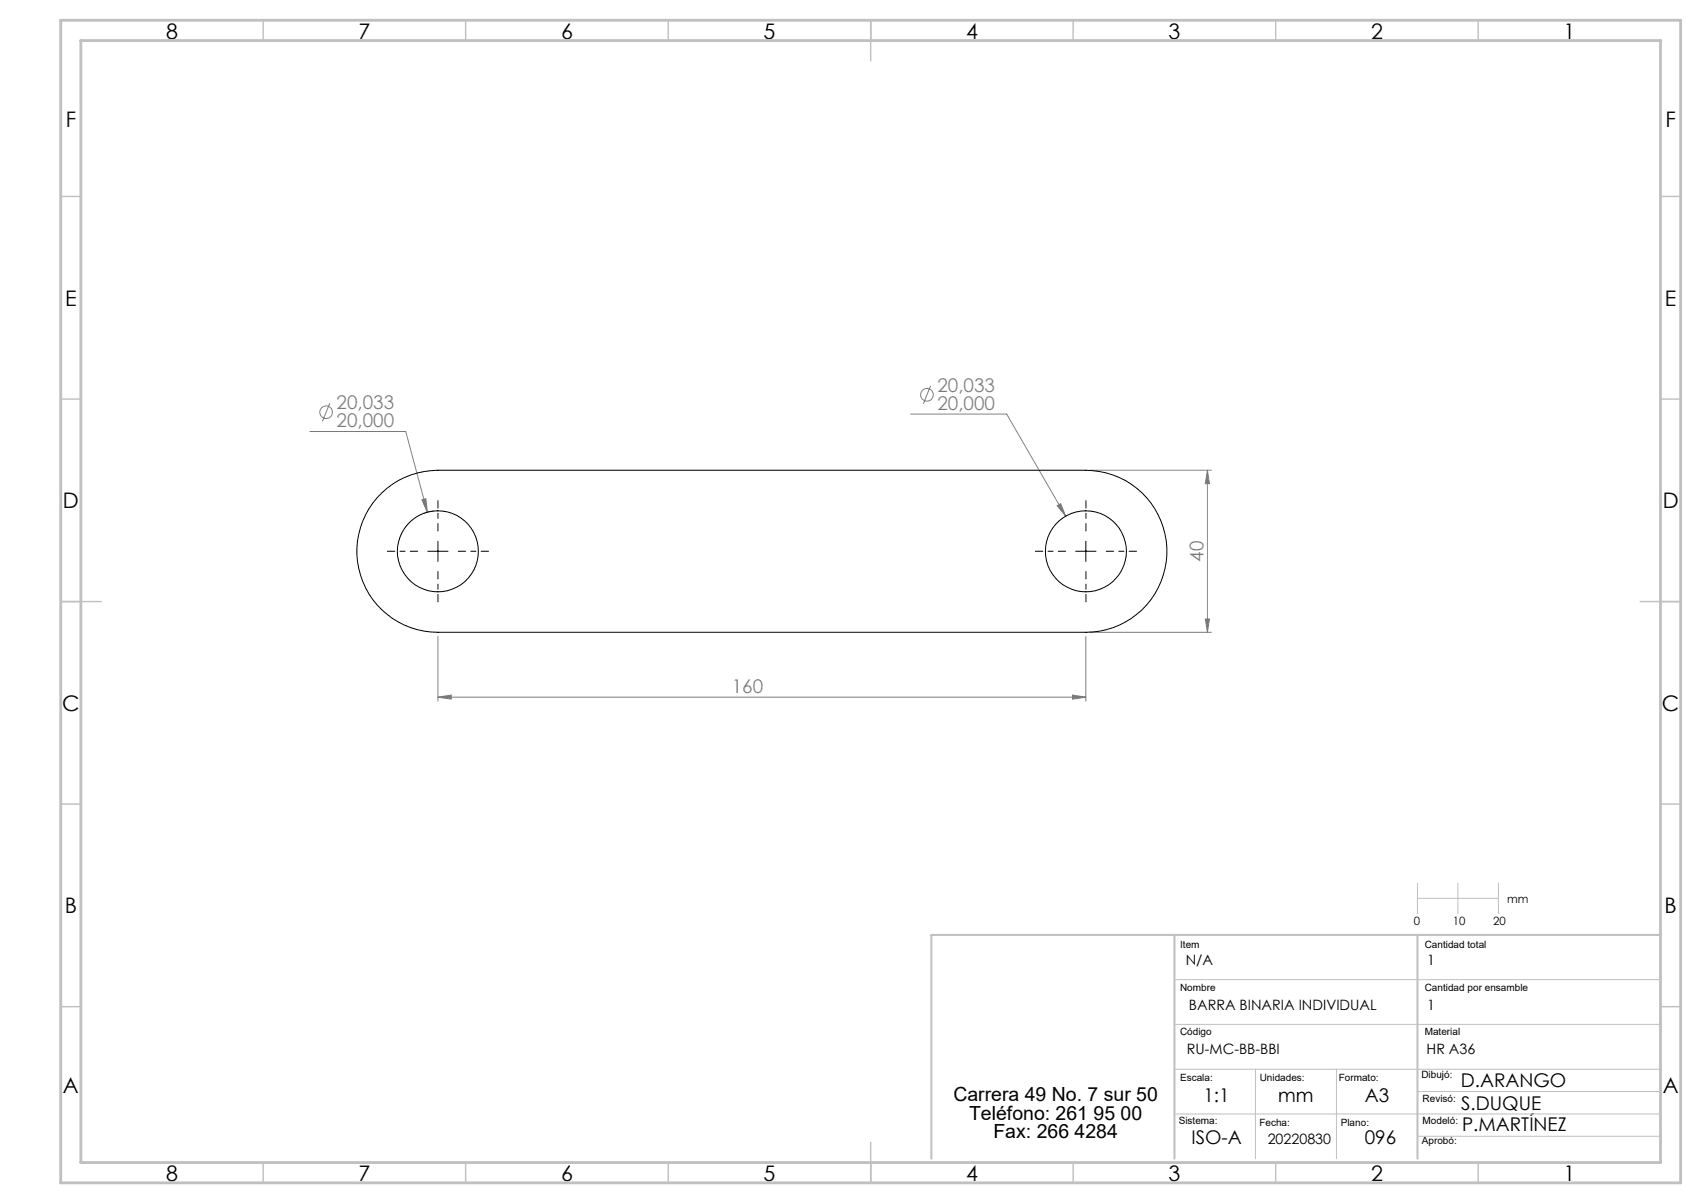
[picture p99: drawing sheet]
<svg xmlns="http://www.w3.org/2000/svg" width="420mm" height="297mm" viewBox="0 0 420 297" stroke-linecap="round" stroke-linejoin="round" font-family="sans-serif">
<defs><g id="words">
<g font-size="5.3">
<text x="41" y="9.5">8</text>
<text x="88.5" y="9.5">7</text>
<text x="138.5" y="9.5">6</text>
<text x="188.5" y="9.5">5</text>
<text x="238.5" y="9.5">4</text>
<text x="288.5" y="9.5">3</text>
<text x="338.5" y="9.5">2</text>
<text x="386" y="9.5">1</text>
<text x="16.2" y="31.3">F</text>
<text x="411.2" y="31.3">F</text>
<text x="16.1" y="75.5">E</text>
<text x="411.1" y="75.5">E</text>
<text x="15.5" y="125.5">D</text>
<text x="410.5" y="125.5">D</text>
<text x="15.4" y="175.5">C</text>
<text x="410.4" y="175.5">C</text>
<text x="16" y="225.5">B</text>
<text x="411" y="225.5">B</text>
<text x="15.5" y="269.8">A</text>
<text x="410.5" y="269.8">A</text>
<text x="41" y="291.5">8</text>
<text x="88.5" y="291.5">7</text>
<text x="138.5" y="291.5">6</text>
<text x="188.5" y="291.5">5</text>
<text x="238.5" y="291.5">4</text>
<text x="288.5" y="291.5">3</text>
<text x="338.5" y="291.5">2</text>
<text x="386" y="291.5">1</text>
</g>
<g font-size="4.8">
<text x="235.4" y="271.9">Carrera 49 No. 7 sur 50</text>
<text x="239.3" y="276.4">Teléfono: 261 95 00</text>
<text x="245.3" y="281">Fax: 266 4284</text>
</g>
<g font-size="4.7" fill="#808080">
<text x="83.1" y="101">20,033</text>
<text x="231.5" y="96.7">20,033</text>
<text x="231.5" y="101.2">20,000</text>
<text x="83.1" y="105.5">20,000</text>
<text x="297.1" y="138.7" transform="rotate(-90 297.1 138.7)">40</text>
<text x="180.7" y="171.1">160</text>
</g>
<g font-size="4.7">
<text x="360.7" y="268.3">D.ARANGO</text>
<text x="297.2" y="272">1:1</text>
<text x="315.6" y="272">mm</text>
<text x="337" y="272">A3</text>
<text x="360.8" y="274.1">S.DUQUE</text>
<text x="361" y="279.2">P.MARTÍNEZ</text>
<text x="294.2" y="282.6">ISO-A</text>
<text x="337" y="282.6">096</text>
</g>
<g font-size="3.5">
<text x="292.8" y="238.2">N/A</text>
<text x="352.4" y="238.3">1</text>
<text x="293.6" y="249.3">BARRA BINARIA INDIVIDUAL</text>
<text x="352.4" y="249.3">1</text>
<text x="293.1" y="260.2">RU-MC-BB-BBI</text>
<text x="352.2" y="260.1">HR A36</text>
<text x="313" y="282.6">20220830</text>
</g>
<g font-size="2.8">
<text x="372.2" y="222.9">mm</text>
<text x="349.1" y="228.5">0</text>
<text x="358.7" y="228.5">10</text>
<text x="368.7" y="228.5">20</text>
</g>
<g font-size="2.5">
<text x="291.4" y="234.2">Item</text>
<text x="351.8" y="234.2">Cantidad total</text>
<text x="291.4" y="244.6">Nombre</text>
<text x="351.8" y="244.6">Cantidad por ensamble</text>
<text x="291.4" y="255.5">Código</text>
<text x="351.8" y="255.5">Material</text>
<text x="291.4" y="266.8">Escala:</text>
<text x="311" y="266.8">Unidades:</text>
<text x="330.6" y="266.8">Formato:</text>
<text x="351" y="266">Dibujó:</text>
<text x="351.3" y="271.9">Revisó:</text>
<text x="291" y="277.5">Sistema:</text>
<text x="311" y="278">Fecha:</text>
<text x="331.1" y="278">Plano:</text>
<text x="351.3" y="277.5">Modeló:</text>
<text x="351.1" y="282.5">Aprobó:</text>
</g>
</g></defs>
<g fill="none" stroke="#808080" stroke-width=".25">
<path d="M81.4 99.6l-1.8 4.4M229.8 95.2l-1.8 4.5M76.5 106.5h23.7l5.3 20M224.9 102.2h23.7l14.5 25.3M269.1 116.1h30M298.1 116.1l.5 3.3h-1zM298.1 116.1v40M104.2 123.4l1-.3 .3 3.4zM107.1 126.1l-2.5 .6M261 124.8l.9-.4 1.2 3.1zM108.1 157.1v16M268.1 157.1v16"/>
<path d="M269.1 156.1h30M297.6 152.8h1l-.5 3.3zM108.1 172.1l3.3-.5v1zM108.1 172.1h160M264.8 171.6l3.3 .5-3.3 .5z"/>
<circle cx="228.9" cy="97.5" r="1.55"/>
<circle cx="80.5" cy="101.8" r="1.56"/>
</g>
<path d="M103.1 136.1h-7.5M108.1 131.1v-7.5M113.1 136.1h7.5M263.1 136.1h-7.5M268.1 131.1v-7.5M273.1 136.1h7.5M108.1 141.1v7.5M268.1 141.1v7.5" fill="none" stroke="#000" stroke-width=".25" stroke-dasharray="15.2 1.3 1.3 1.3" stroke-dashoffset="13.4"/>
<path d="M105.6 136.1h5M108.1 133.6v5M265.6 136.1h5M268.1 133.6v5" fill="none" stroke="#000" stroke-width=".25"/>
<path d="M350 218v7.6M360 218v7.6M370 218v7.6M350 221.8h20M290 241.9h120M290 252.9h120M290 264h120M290 275h120M310 264v22.1M330 264v22.1M350 269.5h60M350 280.5h60" fill="none" stroke="#c0c0c0" stroke-width=".25"/>
<g fill="none" stroke="#c0c0c0" stroke-width=".35">
<path d="M65 5v5M115 5v5M165 5v5M215 5v10M265 5v5M315 5v5M365 5v5M15 48.5h5M410 48.5h5M15 98.5h5M410 98.5h5M15 148.5h10"/>
<path d="M405 148.5h10M15 198.5h5M410 198.5h5M15 248.5h5M410 248.5h5M65 287v5M115 287v5M165 287v5M215 282v10M265 287v5M315 287v5M365 287v5"/>
</g>
<path d="M290 230.8v55.3M350 230.8v55.3M410 230.8h-180v55.3" fill="none" stroke="#c0c0c0" stroke-width=".5"/>
<path d="M15 5h400v287h-400zM20 10h390v277h-390z" fill="none" stroke="#c0c0c0" stroke-width=".7"/>
<g fill="#808080">
<path d="M108.1 172.1l3.3-.5v1zM264.8 171.6l3.3 .5-3.3 .5zM104.2 123.4l1.3 3.1-.3-3.4zM261 124.8l2.1 2.7-1.2-3.1z"/>
<path d="M298.1 116.1l.5 3.3h-1zM297.6 152.8h1l-.5 3.3z"/>
</g>
<g fill="none" stroke="#000" stroke-width=".25">
<path d="M94.3 121.7a20.1 20.1 0 0 1 13.8-5.6h160a20 20 0 0 1 20 20 20 20 0 0 1-20 20h-160a20 20 0 0 1-18.5-12.5 20 20 0 0 1 4.7-21.9z"/>
<circle cx="108.1" cy="136.1" r="10"/>
<circle cx="268.1" cy="136.1" r="10"/>
</g>
<use href="#words"/>
</svg>
